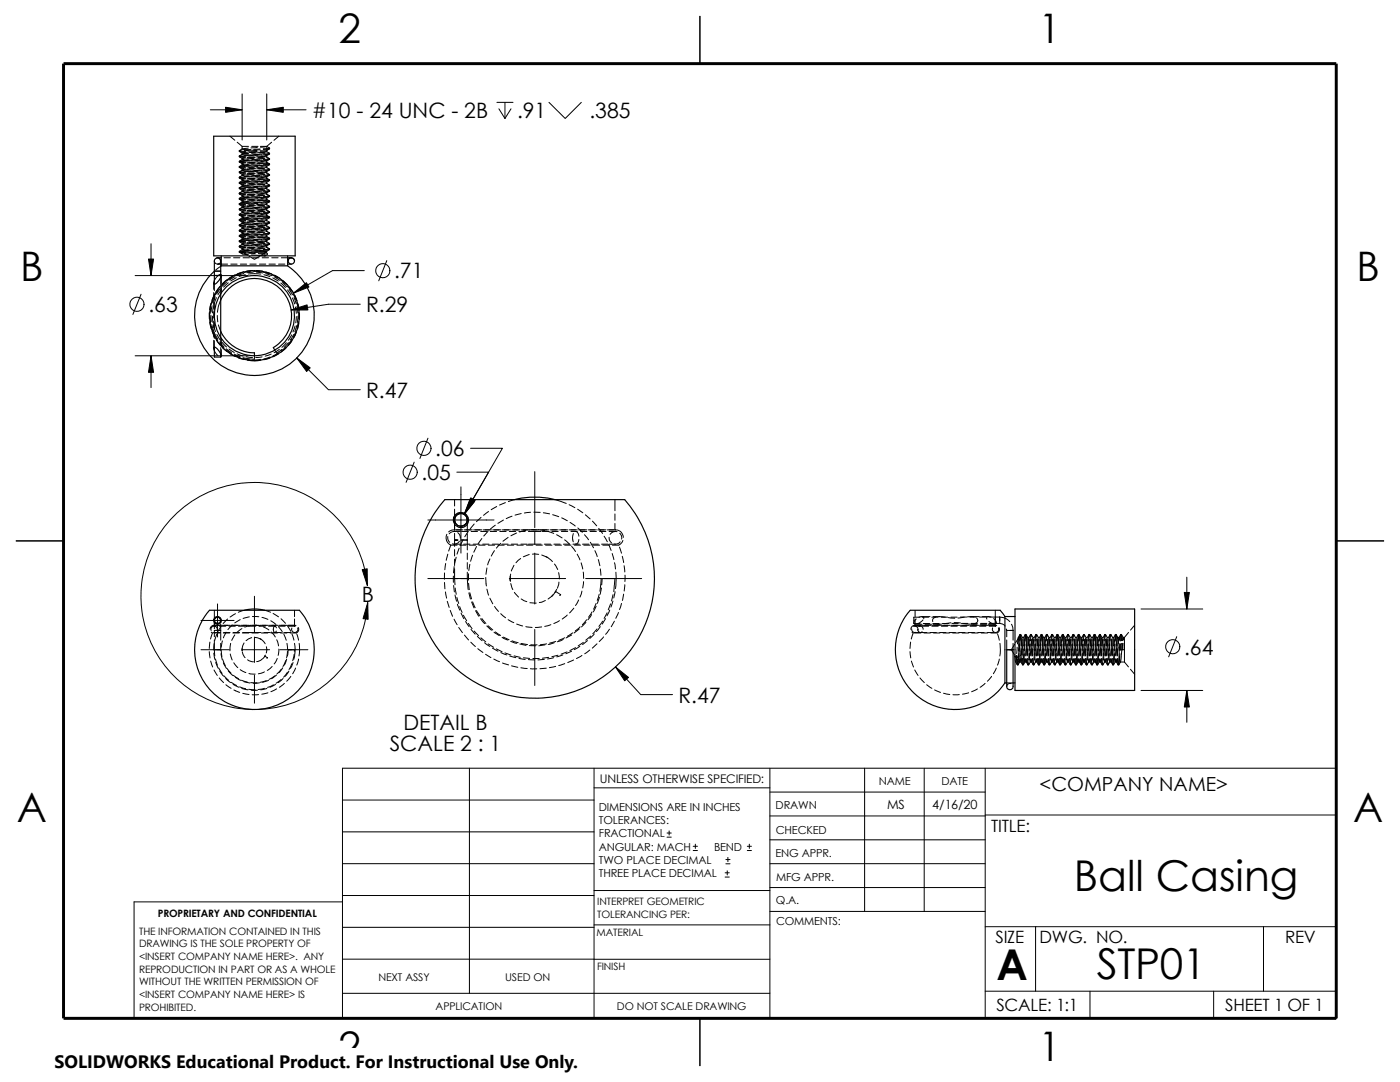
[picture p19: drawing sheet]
<svg xmlns="http://www.w3.org/2000/svg" width="279mm" height="216mm" viewBox="0 0 279 216" stroke-linecap="round" stroke-linejoin="round" font-family="sans-serif">
<defs><g id="words">
<g font-size="8.5">
<text x="214.3" y="177.8">Ball Casing</text>
<text x="198.9" y="195.5">A</text>
<text x="218.9" y="195.3">STP01</text>
</g>
<g font-size="8.1">
<text x="67.6" y="8.5">2</text>
<text x="207.3" y="8.5">1</text>
<text x="4" y="56.1">B</text>
<text x="270.7" y="56.1">B</text>
<text x="3.3" y="164.1">A</text>
<text x="270" y="164.1">A</text>
<text x="67.6" y="211.7">2</text>
<text x="207.3" y="211.7">1</text>
</g>
<g font-size="4.2">
<text x="62.3" y="23.5">#10 - 24 UNC - 2B</text>
<text x="103.2" y="23.5">.91</text>
<text x="117.6" y="23.5">.385</text>
<text x="78.7" y="55.6">.71</text>
<text x="29.6" y="62.3">.63</text>
<text x="73.1" y="62.3">R.29</text>
<text x="73.1" y="79.4">R.47</text>
<text x="84.1" y="95.8">.05</text>
<text x="86.9" y="91">.06</text>
<text x="72.2" y="120.1">B</text>
<text x="236.3" y="130.6">.64</text>
<text x="135.4" y="140.2">R.47</text>
<text x="77.8" y="149.9">SCALE 2 : 1</text>
<text x="80.5" y="145.7">DETAIL B</text>
</g>
<text font-size="3.9" x="207.5" y="157.8">&lt;COMPANY NAME&gt;</text>
<text font-size="3.6" x="10.9" y="213">SOLIDWORKS Educational Product. For Instructional Use Only.</text>
<g font-size="3.4">
<text x="197.8" y="166">TITLE:</text>
<text x="198.7" y="188.1">SIZE</text>
<text x="207.5" y="188.1">DWG. NO.</text>
<text x="256.5" y="188.2">REV</text>
<text x="198.8" y="201.7">SCALE: 1:1</text>
<text x="244.5" y="201.7">SHEET 1 OF 1</text>
</g>
<g font-size="2.5">
<text x="177" y="161.5">MS</text>
<text x="186.1" y="161.5">4/16/20</text>
</g>
<text font-size="2.4" x="119.7" y="156.2">UNLESS OTHERWISE SPECIFIED:</text>
<g font-size="2.2">
<text x="119.5" y="161.8">DIMENSIONS ARE IN INCHES</text>
<text x="154.8" y="161.5">DRAWN</text>
<text x="175.4" y="156.7">NAME</text>
<text x="187.9" y="156.7">DATE</text>
<text x="119.5" y="164.4">TOLERANCES:</text>
<text x="119.5" y="167.1">FRACTIONAL</text>
<text x="154.8" y="166.3">CHECKED</text>
<text x="119.5" y="169.7">ANGULAR: MACH</text>
<text x="119.5" y="172.4">TWO PLACE DECIMAL</text>
<text x="142.5" y="169.7">BEND</text>
<text x="154.8" y="171">ENG APPR.</text>
<text x="119.5" y="175">THREE PLACE DECIMAL</text>
<text x="154.9" y="175.7">MFG APPR.</text>
<text x="154.9" y="180.4">Q.A.</text>
<text x="154.9" y="184.7">COMMENTS:</text>
</g>
<g font-size="2.1">
<text x="75.5" y="195.7">NEXT ASSY</text>
<text x="100.8" y="195.7">USED ON</text>
<text x="86.9" y="201.6">APPLICATION</text>
<text x="123.1" y="201.6">DO NOT SCALE DRAWING</text>
</g>
<g font-size="2">
<text x="31.5" y="182.9">PROPRIETARY AND CONFIDENTIAL</text>
<text x="119.2" y="180.6">INTERPRET GEOMETRIC</text>
<text x="119.2" y="183.1">TOLERANCING PER:</text>
<text x="27.7" y="186.5">THE INFORMATION CONTAINED IN THIS</text>
<text x="27.7" y="189.1">DRAWING IS THE SOLE PROPERTY OF</text>
<text x="27.7" y="191.6">&lt;INSERT COMPANY NAME HERE&gt;. ANY</text>
<text x="119.1" y="186.7">MATERIAL</text>
<text x="27.7" y="194.1">REPRODUCTION IN PART OR AS A WHOLE</text>
<text x="27.7" y="196.6">WITHOUT THE WRITTEN PERMISSION OF</text>
<text x="119.1" y="193.5">FINISH</text>
<text x="27.7" y="201.7">PROHIBITED.</text>
<text x="27.7" y="199.2">&lt;INSERT COMPANY NAME HERE&gt; IS</text>
</g>
</g></defs>
<g fill="none" stroke="#000" stroke-width=".2">
<path d="M48.3 18.7v9.2M53.2 18.7v9.2M42 21.9h6.3M45.9 27.2l1 .8M47.3 28.4l1 .8M47.8 38.7v-.1l1.2 .1M47.8 37.5v.1M47.8 35.4v.1M47.8 34.3v.1M47.8 33.3v.1l.5 .3M47.8 31.1v.2M47.8 31.3l.5 .3"/>
<path d="M47.8 34.5l.5 .3M47.8 35.5l.5 .3M47.8 36.6l.5 .3M47.8 37.6l.5 .4M47.8 39.8l.5 .3M47.8 30.2l.5 .3M47.8 31.2l1.2 .1M47.8 33.3l1.2 .1M47.8 37.5l1.2 .1M47.8 31.3l1.2 .1M47.8 34.3l1.2 .2M47.8 34.5l1.2 .1"/>
<path d="M47.8 35.5l1.2 .1M47.8 35.4l1.2 .1M47.8 39.8l1.2 .1M47.8 39.6l1.2 .2M47.8 32.2l1.2 .1M47.8 36.4l1.2 .2M47.8 36.6l1.3 .1M47.8 37.7l1.3 .1M47.8 30.2l1.3 .2M47.8 33.4l1.3 .1M48.1 30l-.3 .1M48.1 30.1l-.3 .1v-.1l1.2 .1"/>
<path d="M48.1 37.4l-.3 .1M48.1 31.1h-.3M48.1 34.2l-.3 .1M48.1 38.5h-.3M48.3 29.7l1.3 .2M48.3 30.8l1.3 .2M48.3 34.8v.2l-.5 .3h.3M48.3 39v.2l-.5 .4M48.3 35.8v.3l-.5 .3v.2M48.3 32.9l-.5 .3M48.3 31.6v.2l-.5 .4v.1l.5 .4M48.3 30.5v.3"/>
<path d="M48.3 32.7v.2M48.3 33.7v.3M48.3 36.9v.2M48.3 38v.2M48.3 39l1.3 .2M48.3 38l1.3 .1M48.3 36.9l1.3 .2M48.3 35.8l1.3 .2M48.3 34.8l1.3 .1M48.3 33.7l1.3 .2M48.3 32.7l1.3 .1M48.3 31.6l1.3 .2"/>
<path d="M48.3 30.5l1.3 .2M48.3 38.2l-.5 .3M48.3 37.1l-.5 .4M48.3 34l-.5 .3M48.3 30.8l-.5 .3M48.3 29.7l-.5 .4M48.7 39.9l-.4 .2M48.7 38.9l-.4 .1M48.7 37.8l-.4 .2M48.7 36.8l-.4 .1M48.7 35.7l-.4 .1M48.7 34.6l-.4 .2"/>
<path d="M48.7 33.6l-.4 .1M48.7 32.5l-.4 .2M48.7 31.5l-.4 .1M48.7 31.7l-.4 .2 1.3 .1M48.7 32.8l-.4 .1 1.3 .2M48.7 33.9l-.4 .1 1.3 .1M48.7 34.9l-.4 .2 1.3 .1M48.7 36l-.4 .1 1.3 .2M48.7 37l-.4 .2 1.3 .1M48.7 38.1l-.4 .1 1.3 .2M48.7 39.2l-.4 .1 1.3 .1M49 33.2l-1.2 .2"/>
<path d="M49 39.6l-1.2 .1v-.1M49 32.2l-1.2 .1 1.2 .2M49 35.3l-1.2 .2M49 38.5l-1.2 .2M49 38.8l-1.2-.1 .5 .3M49 37.4l-1.2 .2M49 31.1l-1.2 .2M49 36.4l-1.2 .2M49.6 29.5l-1.3 .2M49.6 30.3l-1.3 .2M49.6 30.6l-1.3 .2M49.6 29.2h-1.3v.5"/>
<path d="M49.6 34.5l1.3 .1M49.6 38.9h1.3M49.6 30.3h1.3M49.6 31.3l1.3 .1M49.6 33.4l1.3 .1M49.6 37.7h1.3M49.6 38.7l1.3 .1M49.6 31.5h1.3M49.7 34.6l1.2 .1M49.7 35.7l1.2 .1M49.7 35.6h1.2M49.7 39.9l1.2 .1"/>
<path d="M49.7 39.8l1.2 .1M49.7 32.4h1.2M49.7 32.5l1.2 .1M49.7 36.6l1.2 .1M49.7 36.7l1.3 .1M49.7 37.8l1.3 .1M49.7 30.4l1.3 .1M49.7 33.6l1.3 .1M50 29.8l-1.3 .1M50 31.9l-2.2 .3M50 33l-2.2 .2M50 35.1l-1.3 .1"/>
<path d="M50 37.2l-1.3 .1M50 39.3l-2.2 .3M50 36.2l-2.2 .2M50 30h1.3M50 30.9l-1.3 .1M50 34.1l-1.3 .1M50 38.3l-1.3 .1M50 30l-1.3 .1M50.2 31l1.3 .1M50.2 32.1l1.3 .1M50.2 33.1l1.3 .1M50.2 34.2l1.3 .1"/>
<path d="M50.2 35.2l1.3 .1M50.2 36.3l1.3 .1M50.2 37.4h1.3M50.2 38.4l1.3 .1M50.2 39.5l1.3 .1M50.2 39.2l1.3 .1M50.2 38.2h1.3M50.2 37.1l1.3 .1M50.2 36l1.3 .1M50.2 35l1.3 .1M50.2 33.9l1.3 .1M50.2 32.9l1.3 .1"/>
<path d="M50.2 31.8l1.3 .1M50.2 30.8h1.3M50.2 29.2h1.3M50.3 38.4l-1.3 .1M50.3 31l-1.3 .1M50.3 34.2l-2.5 .2M50.3 37.4h-1.3M50.3 33.1l-1.2 .1M50.3 35.2l-1.2 .1M50.4 39.5l-1.3 .1M50.4 32.1l-1.3 .1M50.4 36.3l-1.3 .1"/>
<path d="M50.6 39.8l-1.3 .1M50.6 38.7l-1.3 .1M50.6 37.7l-1.3 .1M50.6 36.6l-1.3 .1M50.6 35.6l-1.3 .1M50.6 34.5l-1.3 .1M50.6 33.4l-1.3 .1M50.6 32.4l-1.3 .1M50.6 31.3l-1.3 .1M50.6 31.6l-1.3 .1M50.6 32.7h-1.3M50.6 33.7l-1.3 .1"/>
<path d="M50.6 34.8l-1.3 .1M50.6 35.8l-1.3 .1M50.6 36.9l-1.3 .1M50.6 38h-1.3M50.6 39l-1.3 .1M51.3 30.2l-1.2 .1M51.4 29.4l-1.3 .1M51.5 30.5l-1.3 .1M51.5 34.6l1.3 .1M51.5 39l1.3 .1M51.5 30.4l1.3 .1M51.5 31.4l1.3 .1"/>
<path d="M51.5 33.5l1.3 .1M51.5 37.8l1.3 .1M51.5 38.8l1.3 .1M51.5 31.6h1.3M51.6 34.7l1.2 .1M51.6 35.8l1.2 .1M51.6 35.6l2.1 .3M51.6 39.9l2.2 .2M51.6 32.5l2.1 .2M51.6 32.6l1.3 .1M51.6 36.7l1.3 .1M51.6 36.9h1.3"/>
<path d="M51.6 37.9l1.3 .1M51.6 30.5l1.3 .1M51.6 33.7l1.3 .1M51.9 36.1l-1.3 .1M51.9 29.7l-1.3 .1M51.9 31.9h-1.3M51.9 32.9l-1.3 .1M51.9 35l-1.3 .1M51.9 37.1l-1.3 .1M51.9 39.3h-1.3M51.9 29.9l-1.3 .1M51.9 30.1l1.3 .1"/>
<path d="M51.9 30.8l-1.2 .1M51.9 34h-1.2M51.9 38.2l-1.2 .1M52 29.2h1.2M52 30.2l1.2-.2-.1 .3-1.1 .1M52.1 31.2l1.1 .1-.1 .1M52.1 32.2l1.1 .2h-.1M52.1 33.3l1.1 .1-.1 .1M52.1 34.3l1.1 .2h-.1M52.1 35.4l1.1 .2h-.1M52.1 36.4l1.1 .2M52.1 37.5l1.1 .2h-.1"/>
<path d="M52.1 38.6l1.1 .1-.1 .1M52.1 39.6l1.1 .2h-.1M52.1 39.3l1.1 .2-.1 .1M52.1 38.3l1.1 .2h-.1M52.1 37.2l1.1 .2h-.1M52.1 36.2l1.1 .2h-.1M52.1 35.1l1.1 .2h-.1M52.1 34.1l1.1 .1-.1 .1M52.1 33l1.1 .2h-.1M52.1 31.9l1.1 .2-.1 .1M52.1 30.9l1.1 .2h-.1M52.2 38.3l-1.3 .1"/>
<path d="M52.2 30.9l-1.3 .1M52.2 34.1l-1.3 .1M52.2 37.3h-1.3M52.2 33l-1.2 .1M52.2 35.1l-1.2 .1M52.3 39.4l-1.3 .1M52.3 32h-1.3M52.3 36.2l-1.3 .1M52.5 39.7l-1.3 .1M52.5 38.6l-1.3 .1M52.5 37.5l-1.3 .1M52.5 36.5l-1.3 .1"/>
<path d="M52.5 35.4l-1.3 .1M52.5 34.4l-1.3 .1M52.5 33.3l-1.3 .1M52.5 32.3h-1.3M52.5 31.2l-1.3 .1M52.5 31.5l-1.3 .1M52.5 32.5l-1.3 .1M52.5 33.6l-1.3 .1M52.5 34.6l-1.3 .1M52.5 35.7l-1.3 .1M52.5 36.7l-1.3 .2M52.5 37.8l-1.3 .1"/>
<path d="M52.5 38.9l-1.3 .1M52.5 39.9l-1.3 .1M53.2 30.2l.6 .4M53.2 39.8l.6 .3M53.2 31.3l.6 .3h-.4M53.2 34.5l.6 .3M53.2 35.5l.6 .4M53.2 36.6l.6 .3M53.2 29.2l-1.2 .2M53.2 36.6l-.1 .1M53.2 32.1v.3l.6 .3M53.2 33.2v.2l.6 .4"/>
<path d="M53.2 37.4v.3l.6 .3M53.2 38.5v.2l.6 .4M53.2 31.1v.2M53.2 34.2v.3M53.2 35.3v.3M53.2 36.4v.2M53.2 39.5v.3M53.2 21.9h7.9M53.2 29.2l.6 .3M53.2 29.2v.8l.6-.3M53.4 34.8h.4M53.4 30.5l.4 .1"/>
<path d="M53.4 33.7h.3M53.4 37.9l.4 .1M53.4 39.1l.4 .1-.9 .1M53.4 39l.4 .1M53.4 31.7l.4 .1-.9 .1M53.5 34.9l.3 .1-.9 .1M53.5 35.9l.3 .1-.9 .1M53.5 32.8l.3 .1-.9 .1M53.5 36.9h.2M53.5 37l.3 .1-.9 .1M53.5 38.1h.3l-1 .2M53.5 30.6l.3 .1-1 .2"/>
<path d="M53.5 33.8l.3 .1-1 .1M53.7 30.8l-.5 .3M53.7 31.8l-.5 .4M53.7 32.9l-.5 .3M53.7 34l-.5 .3M53.7 35l-.5 .3M53.7 36.1l-.5 .3M53.7 37.1l-.5 .3M53.7 38.2l-.5 .3M53.7 39.2l-.5 .4M53.7 29.7l-.5 .3M53.8 30.6l-1.2 .2"/>
<path d="M53.8 33.8l-1.2 .1M53.8 34.8l-1.3 .2M53.8 38l-1.2 .2M53.8 39.1l-1.3 .1M53.8 31.8v-.1l-1.3 .1M53.8 32.9v-.2l-1.3 .2M53.8 36v-.1l-1.3 .1M53.8 37.1v-.1l-1.3 .1M53.8 30.6v.1M53.8 33.8v.1M53.8 34.8v.2M53.8 38v.1"/>
<path d="M53.8 39.1v.1M53.8 29.5l-1.3 .2M53.8 29.7l-1.3 .1M53.8 29.5v.2M54.2 28.4l-1 .8M55.6 27.2l-.9 .8M99.2 20.4h3.2M99.6 21.7l1.2 1.9M100.8 20.4v3.2M102 21.7l-1.2 1.9M109.6 20.4l3.2 3.2 3.2-3.2M27 55h22.5"/>
<path d="M28.2 58.7l-1.7 4M30.1 48.6v6.4M42.6 59.5l-.4 1.2M42.7 56.5v1.2M42.7 58.4v1.2M42.8 56.7v1.3M42.8 58.6v1.3M42.8 52.1l.2 .5 .4 .1 .3-.1M42.8 54.1h1.2M42.8 55h1.2M42.8 58.8l-.5 1.1M42.9 59.2l-.4 1.2"/>
<path d="M43.1 51.5a.63 .63 0 0 1 .9 .6M43.2 59.4l-.5 1.2M43.4 52.7h.6M43.6 57.8l-.7 1.1M43.9 57.2l-.8 1M43.9 57.6l-.7 1.1M44 52.2l-.2 .5h-.3M44 59.9l-.4 1.2-.2 1.2M44 55.4v1.4M44 57.4v1.3M44 54.8l-.6 .3-.6 .9M44 53.1l-1 .8"/>
<path d="M44.2 52.7h1.2M44.2 54.9v1.7M44.2 57.2v1.3M44.2 57.8l-.7 1M44.7 51.4h1.3M44.9 56.4l-.9 .9M45.2 55.9l-.9 .8M45.3 56.2l-.9 .9M45.6 56.4l-1 .9M46.1 52.7h1.2M46.4 55.3l-1.1 .7M46.6 51.4h1.3"/>
<path d="M46.8 54.9l-1.1 .6M46.9 55.2l-1.1 .7M47.2 55.4l-1.1 .6M47.8 49.3v-.2l1.2 .2M47.8 50.2v.1M47.8 48.1v.1l.5 .3M47.8 42.8v.1l.5 .3M47.8 40.7v.1l.5 .3M47.8 40.7l1.2 .1M47.8 44l.5 .3M47.8 45l.5 .4M47.8 47.2l.5 .3"/>
<path d="M47.8 49.3l.5 .3M47.8 50.3l.5 .4M47.8 48.1l1.2 .1M47.8 42.8l1.2 .1M47.8 50.2l1.2 .1M47.8 50.3l1.2 .2M47.8 47.2l1.2 .1M47.8 47l1.2 .2M47.8 43.9l1.2 .1M47.8 49.3l1.3 .1M47.8 44l1.3 .1M47.8 45.1l1.3 .1"/>
<path d="M47.8 48.2l1.3 .2M47.8 40.8l1.3 .2M48 52.7h1.2M48.1 42.7l-.3 .1M48.1 44.8l-.3 .1M48.1 54.5l-1.2 .5M48.1 41.6l-.3 .1 1.2 .2M48.1 45.9h-.3l1.2 .2M48.1 49l-.3 .1M48.3 49.6v.2l-.5 .4 2.2-.2M48.3 47.7l-.5 .3M48.3 46.4v.3l-.5 .3v.1"/>
<path d="M48.3 45.4v.2l-.5 .3v.2l.5 .3M48.3 44.3v.2l-.5 .4M48.3 42.4l-.5 .4M48.3 41.1v.3l-.5 .3v.1l.5 .4M48.3 40.1v.2l-.5 .3M48.3 42.2v.2M48.3 43.2v.3M48.3 47.5v.2M48.3 48.5v.3M48.3 50.3v.4M48.3 50.3l1.1 .6M48.3 49.6l1.3 .2"/>
<path d="M48.3 48.5l1.3 .2M48.3 47.5l1.3 .1M48.3 46.4l1.3 .2M48.3 45.4l1.3 .1M48.3 44.3l1.3 .2M48.3 43.2l1.3 .2M48.3 42.2l1.3 .2M48.3 41.1l1.3 .2M48.3 40.1l1.3 .1M48.3 50.3h1.3M48.3 48.8l-.5 .3M48.3 43.5l-.5 .3"/>
<path d="M48.3 50.7l1.3 .1M48.5 51.4h1.3M48.6 54.2l-1.2 .4M48.7 54.5l-1.2 .4M48.7 49.5l-.4 .1M48.7 48.4l-.4 .1M48.7 47.3l-.4 .2M48.7 46.3l-.4 .1M48.7 45.2l-.4 .2M48.7 44.2l-.4 .1M48.7 43.1l-.4 .1M48.7 42.1l-.4 .1"/>
<path d="M48.7 41l-.4 .1M48.7 40.2l-.4 .1 1.3 .2M48.7 41.3l-.4 .1 1.3 .2M48.7 42.3l-.4 .2 1.3 .1M48.7 43.4l-.4 .1 1.3 .2M48.7 44.4l-.4 .2 1.3 .1M48.7 45.5l-.4 .1 1.3 .2M48.7 46.6l-.4 .1 1.3 .1M48.7 47.6l-.4 .2 1.3 .1M48.7 48.7l-.4 .1 1.3 .2M48.7 49.7l-.4 .2 1.3 .1M49 48l-1.2 .2"/>
<path d="M49 54.8l-1.3 .4M49 40.6l-1.2 .2M49 47l-1.2 .1M49 42.7l-1.2 .2 1.2 .2M49 50.1l-1.2 .2M49 45.9l-1.2 .2 1.2 .1M49 44.9l-1.2 .1v-.1l1.2 .1M49 43.8l-1.2 .2v-.2M49.6 54.7h2.4M49.6 41.9l1.3 .1M49.6 40.8l1.3 .1M49.6 45.1h1.3"/>
<path d="M49.6 48.2l1.3 .1M49.6 49.3l1.3 .1M49.7 46.3h1.2M49.7 46.1l1.2 .1M49.7 43.1l1.2 .1M49.7 43h1.2M49.7 50.4l1.2 .1M49.7 50.5l1.2 .1M49.7 47.3l1.2 .1M49.7 47.2l1.2 .1M49.7 51.1l1.1 .7 1.1-.7M49.7 44l1.2 .1"/>
<path d="M49.7 49.4l1.3 .1M49.7 44.2h1.3M49.7 42l1.3 .1M49.7 45.2l1.3 .1M49.7 48.4l1.3 .1M49.7 41l1.3 .1M49.9 52.7h1.2M50 54.2l-1.3 .2M50 46.8l-2.2 .2M50 40.4l-2.2 .2M50 42.5l-1.3 .1M50 44.6l-1.3 .1"/>
<path d="M50 43.6l-2.2 .2M50 47.8l-2.2 .2M50 41.5l-1.3 .1M50 45.7l-1.3 .1M50 48.9l-1.3 .1M50.2 50.4l-1.3 .1M50.2 40.5l1.3 .1M50.2 41.6l1.3 .1M50.2 42.7h1.3M50.2 43.7l1.3 .1M50.2 44.8l1.3 .1M50.2 45.8l1.3 .1"/>
<path d="M50.2 46.9l1.3 .1M50.2 47.9l1.3 .1M50.2 49l1.3 .1M50.2 50.1h1.2M50.2 50.9h1.3M50.2 49.8l1.3 .1M50.2 48.7l1.3 .1M50.2 47.7l1.3 .1M50.2 46.6l1.3 .1M50.2 45.6l1.3 .1M50.2 44.5l1.3 .1M50.2 43.5h1.3"/>
<path d="M50.2 42.4l1.3 .1M50.2 41.3l1.3 .1M50.2 40.3l1.3 .1M50.2 50.3h1.3M50.3 45.8l-1.3 .1M50.3 49l-2.5 .3M50.3 41.6l-2.5 .2 1.3 .2M50.3 42.7h-1.3M50.3 50.1h-1.3M50.3 44.8l-1.3 .1M50.3 46.9l-1.2 .1M50.3 47.9l-1.2 .1"/>
<path d="M50.3 40.5l-1.2 .1M50.4 43.7l-1.3 .1M50.4 51.4h1.3M50.5 54l-1.2 .1M50.5 54.3l-1.2 .1M50.6 49.3l-1.3 .1M50.6 48.3l-1.3 .1M50.6 47.2l-1.3 .1M50.6 46.1l-1.3 .1M50.6 45.1l-1.3 .1M50.6 44l-1.3 .1M50.6 43l-1.3 .1"/>
<path d="M50.6 41.9l-1.3 .1M50.6 40.9l-1.3 .1M50.6 54.1l1.3 .1M50.6 40.1l-1.3 .1M50.6 41.1l-1.3 .1M50.6 42.2l-1.3 .1M50.6 43.2l-1.3 .1M50.6 44.3l-1.3 .1M50.6 45.4h-1.3M50.6 46.4l-1.3 .1M50.6 47.5l-1.3 .1M50.6 48.5l-1.3 .1"/>
<path d="M50.6 49.6l-1.3 .1M51.1 54l1.3 .1M51.2 54.3l1.2 .2M51.5 42l1.3 .1M51.5 40.9l1.3 .1M51.5 45.2l1.3 .1M51.5 48.3l1.3 .1M51.5 49.4l1.3 .1M51.6 46.4l1.2 .1M51.6 46.2l1.2 .1M51.6 43.2l1.2 .1M51.6 43.1l2.2 .2"/>
<path d="M51.6 50.5h1.2M51.6 50.6l1.2 .1M51.6 47.4l1.3 .1M51.6 47.3l2.1 .2M51.6 40l1.3 .1M51.6 44.1l1.3 .1M51.6 49.6h1.3M51.6 44.3h1.3M51.6 42.1l1.3 .1M51.6 50.2l1.3 .1M51.6 50.9l1.3 .2M51.6 45.3l1.3 .1"/>
<path d="M51.6 48.5l1.3 .1M51.6 41.1l1.3 .1M51.8 52.7h1.2M51.9 43.5l-1.3 .1M51.9 46.7h-1.3M51.9 40.3l-1.3 .1M51.9 42.4l-1.3 .1M51.9 44.5l-1.3 .1M51.9 47.7l-1.3 .1M51.9 49.8l-1.3 .1M51.9 41.4h-1.2M51.9 45.6l-1.2 .1"/>
<path d="M51.9 48.8l-1.2 .1M52 49.9l1.1 .2 .1 .2M52.1 40.7l1.1 .2h-.1M52.1 41.7l1.1 .2-.1 .1M52.1 42.8l1.1 .2h-.1M52.1 43.9l1.1 .1-.1 .1M52.1 44.9l1.1 .2h-.1M52.1 46l1.1 .1-.1 .1M52.1 47l1.1 .2h-.1M52.1 48.1l1.1 .2h-.1M52.1 49.1l1.1 .2-.1 .1M52.1 50.3l-1.3 .1"/>
<path d="M52.1 50.3h1.1M52.1 48.9l1.1 .2h-.1M52.1 47.8l1.1 .2h-.1M52.1 46.8l1.1 .1-.1 .1M52.1 45.7l1.1 .2h-.1M52.1 44.6l1.1 .2-.1 .1M52.1 43.6l1.1 .2h-.1M52.1 42.5l1.1 .2h-.1M52.1 41.5l1.1 .2h-.1M52.1 40.4l1.1 .2M52.2 45.7l-1.3 .1M52.2 48.9l-1.3 .1"/>
<path d="M52.2 41.5l-1.3 .1M52.2 42.5l-1.3 .1M52.2 50h-1.3M52.2 44.7h-1.3M52.2 46.8l-1.2 .1M52.2 47.8l-1.2 .1M52.2 40.4l-1.2 .1M52.3 43.6l-1.3 .1M52.3 51.4h1.3M52.5 49.2l-1.3 .1M52.5 48.1l-1.3 .1M52.5 47.1l-1.3 .1"/>
<path d="M52.5 46l-1.3 .1M52.5 45h-1.3M52.5 43.9l-1.3 .1M52.5 42.8l-1.3 .1M52.5 41.8l-1.3 .1M52.5 40.7l-1.3 .1M52.5 54.3l1.2 .4M52.5 41l-1.3 .1M52.5 42l-1.3 .1M52.5 43.1l-1.3 .1M52.5 44.2l-1.3 .1M52.5 45.2l-1.3 .1"/>
<path d="M52.5 46.3l-1.3 .1M52.5 47.3l-1.3 .1M52.5 48.4l-1.3 .1M52.5 49.4l-1.3 .2M52.7 54.8l1.2 .4M52.9 50.3v.8M52.9 50.3l.5 .3v.2l-.5 .3M53 54.3l1.2 .4M53 54.6l1.3 .4M53.1 50.1l-1 .2M53.2 45.1l.6 .3M53.2 46.1l.6 .4-.3-.1"/>
<path d="M53.2 40.8l.6 .4M53.2 40.6h-.1M53.2 41.7v.2l.6 .3h-.4M53.2 42.7v.2l.6 .4M53.2 43.8v.2l.6 .3M53.2 46.9v.3l.6 .3M53.2 48v.2l.6 .4M53.2 49.1v.2l.6 .3M53.2 40.6v.3M53.2 44.8v.3M53.2 45.9v.2M53.2 50.3l-1.1 .6"/>
<path d="M53.4 41.1h.3M53.4 45.3l.4 .1M53.4 48.5l.3 .1M53.4 49.6h.4M53.5 46.5l.3 .1-.9 .1M53.5 43.3l.3 .1-.9 .1M53.5 47.6l.3 .1-.9 .1M53.5 40.2l.3 .1-.9 .1M53.5 44.3h.2M53.5 49.7l.3 .1M53.5 44.4l.3 .1-.9 .1M53.5 42.3l.3 .1-1 .1"/>
<path d="M53.5 45.5l.3 .1-1 .1M53.5 48.6l.3 .1-1 .2M53.5 41.2l.3 .1-1 .1M53.7 52.7h1.2M53.7 40.3l-.5 .3M53.7 41.4l-.5 .3M53.7 42.4l-.5 .3M53.7 43.5l-.5 .3M53.7 44.5l-.5 .4M53.7 45.6l-.5 .3M53.7 46.7l-.5 .3M53.7 47.7l-.5 .3"/>
<path d="M53.7 48.8l-.5 .3M53.7 49.8l-.5 .3M53.8 45.4l-1.2 .2M53.8 43.3l-1.3 .2M53.8 48.6l-1.2 .1M53.8 49.7l-1.3 .1M53.8 49.8l-1 .1M53.8 40.1l-1.3 .2M53.8 41.3v-.1l-1.2 .1M53.8 42.4v-.2l-1.3 .2M53.8 44.4l-1.3 .1M53.8 46.6v-.1l-1.3 .1"/>
<path d="M53.8 47.7v-.2l-1.3 .2M53.8 40.1v.2M53.8 43.3v.1M53.8 44.4v.1M53.8 45.4v.2M53.8 48.6v.1M53.8 49.7v.1M54.2 51.4h1.3M54.3 54.9l1.2 .6M54.4 55.5l1.1 .6M54.8 54.9l1.1 .7M54.8 55.3l1.1 .7"/>
<path d="M55.6 52.7h1.3M56 55.8l.9 .8M56 56.5l1 .9M56.1 51.4h1.3M56.4 56.4l.9 .9M56.4 55.9l.9 .9M57.4 57.8l.7 1.1M57.4 57.1l.7 1M57.7 57.7l.7 1.1M57.8 57.3l.7 1M58 51.5a.74 .74 0 0 1 .8 .5M58.1 51.4l-.3 .1-.3 .6"/>
<path d="M58.4 59.5l.4 1.1M58.5 58.7l.5 1.1M58.7 59.4l.4 1.2M58.8 58.9l.5 1.1M72.7 54h-6.3l-7.9 4.5M77.2 52l-1.6 4M27 71h22.5M30.1 71v6.3M41.8 62.4v1.3M41.8 64.3l.3 1.2M41.9 63.2l.1 1.3M42.1 61.3l-.2 1.2"/>
<path d="M42.1 62.9l.1 1.3M42.1 60.5l-.3 1.3M42.2 65.1l.4 1.2M42.3 64.8l.3 1.2M42.3 61l-.2 1.3M42.3 66.1l.6 1.2M42.4 63.1l.1 1.2M42.6 61.2l-.2 1.2M42.6 65l.4 1.2M42.7 67.9v1.6M42.7 60.3v1.3M42.7 62.2v1.3"/>
<path d="M42.7 64.1v1.3M42.7 66v1.3M42.8 68v1.3M42.8 60.5v1.3M42.8 62.4v1.3M42.8 64.3v1.3M42.8 66.3v1.2M42.8 70l.7 1M42.8 66.9l.7 1.1M42.9 66.6l.6 1.1M43.2 67.8l.7 1.1M43.3 66.7l.6 1.1"/>
<path d="M43.4 62.9l.1 1.3M43.6 64.8l.4 1.2M43.8 68.5l.9 .9M43.9 68.2l.8 1M44 67.3v1.4M44 69.4v1.2M44.2 67.5v1.6M44.2 69.8v1.2M44.3 68.3l.9 .9M44.4 69.3l.9 .9M45.1 69.6l1.1 .7M45.2 69.8l1 .7"/>
<path d="M45.7 69.6l1.1 .7M45.8 70.5l1.1 .6M46.7 70.7l1.2 .5M46.8 70.9l1.1 .5M47.3 70.6l1.2 .4M47.5 71.4l1.2 .4M48.5 71.5l1.3 .3M49.1 71.2l1.3 .1M49.4 71.9l1.2 .1M50.8 71v.7l-2.3-.3M52 71.7l-1.6 .1M52 71.9l-1.2 .1"/>
<path d="M52.3 71.2l-1.3 .1M53.9 71.2l-1.2 .4M53.9 71.4l-1.2 .4M54.1 70.7l-1.2 .4M55.6 70.4l-1.1 .6M55.6 70.6l-1.1 .6M55.8 69.7l-1.1 .7M56.2 69.7l-1 .8-.4-.6M57 69.2l-.9 .8M57.1 69.4l-1 .8M57.1 68.4l-.8 .9M57.6 68.4l-.9 .9"/>
<path d="M58.2 66.8l-.7 1.1M58.2 67.7l-.7 1M58.3 67.9l-.8 1.1M58.6 66.8l-.7 1.1M58.9 65l-.4 1.2M58.9 61.3l.2 1.2M59.1 66l-.6 1.2M59.1 63.2l-.1 1.2M59.2 66.3l-.6 1.1M59.2 60.4l.3 1.2M59.2 71.4l6.4 6.4h6.3M59.2 65l-.4 1.2"/>
<path d="M59.2 61.2l.2 1.2M59.5 63.1l-.2 1.2M59.5 60.6l.2 1.3M59.5 64.2l-.2 1.2M59.6 62.3v1.2M59.6 64.4l-.2 1.3M59.8 62.5l-.1 1.3M71.9 60.7h-6.3l-7.5 1.1M82.7 92.2l-1.7 4M85.4 87.4l-1.6 4.1M90.7 99.7v1.3M91.2 94.2h6.3l-4.9 8.5"/>
<path d="M92 97.2v13.2M93.9 89.5h6.4l-7.5 12.9M102.7 99.7l-1.2 .4M106.7 94.1v11.2M110.7 99.7l2.3 .8M122.7 99.7v2.2M50.8 119v5.6M73.3 116.8a22.6 22.6 0 0 0-34.7-16.9 22.6 22.6 0 0 0 .7 38.6 22.6 22.6 0 0 0 34.1-18.3M85.4 115.4h11.2M85.4 103.8h13.2M88.7 114.3v1.3M88.7 116.2l.1 1.3"/>
<path d="M88.9 118.1l.2 1.3M88.9 112.4l-.1 1.3M89.2 106.6l-.2 .4 .1 .9 .2 .3 .7 .6M89.3 120l.3 1.2M89.4 110.6l-.4 1.2M89.4 107.1a1.17 1.17 0 0 0 .3 1.1M90 108.8l-.5 1.2M90 108.8h1.2M90.3 108.5l.3 .1M90.5 115v1.2M90.5 116.8l.2 1.3M90.6 108.6h1.3"/>
<path d="M90.6 106h1.3M90.6 113.1l-.1 1.2M90.7 105.7l-.5 .1-.7 .3M90.7 113.5l.1 3.2M90.7 107.8v1.2M90.7 109.7v1.2M90.7 111.6v1.2M90.7 105.7h1.3M90.7 103.7a1.23 1.23 0 0 0 .6 1.1M90.7 101.6v1.3M90.7 104.5v1.3M90.7 106.4v1.3"/>
<path d="M90.7 103.7h.1M90.7 104.6v1.1M90.8 106.1a1.24 1.24 0 0 0-1.2 .4M90.8 103.3v.8l.2 .4M90.8 118.7l.3 1.3M90.8 117.3l.3 1.3M91 111.2l-.3 1.2M91.1 105.7h1.3M91.2 119.2l.3 1.2M91.3 107.8h-.6h.7M91.3 115.4h-.6h.7M91.4 106.3a1.21 1.21 0 0 1 .5 1.1"/>
<path d="M91.6 109.4l-.4 1.2M91.7 108a1.1 1.1 0 0 1-1.1 .6M91.7 108.8h1.3M91.9 115.4h1.4h-1.2M91.9 102.4l-.7 .3-.3 .4M92.1 107.8h1.2M92.1 106h1.3M92.4 107.7l-.5 1.1M92.5 108.6h1.3M92.5 102.6a1.25 1.25 0 0 1 .8 .9M92.6 105.7h1.3M93 105.7h1.3"/>
<path d="M93 104.4a1.14 1.14 0 0 1-1.1 .5M93.2 103.2v.6M93.3 107.8h-1.4M93.3 107.8v1.9M93.3 110.4v1.2M93.3 112.3v1.2M93.3 114.2l.2 3.5M93.3 103.7a1.27 1.27 0 0 1-1.8 1.1M93.3 106.5v1.3M93.3 104.6v1.3M93.5 106l-.7 1.1M93.5 114.5v1.3"/>
<path d="M93.5 116.4l.2 1.2M93.6 118.3l.3 1.2M93.6 108.8h1.3M93.8 112.6l-.2 1.3M93.8 118.3l.3 1.2M94 106h1.3M94.3 110.8l-.4 1.2M94.4 108.6h1.3M94.5 105.7h1.3M94.6 104.6l-.8 .9M94.9 105.7h1.3M95.1 109.1l-.5 1.1"/>
<path d="M95.5 108.8h1.3M95.9 106h1.3M96 103.2l-.9 .9M96.2 107.5l-.8 1M96.3 108.6h1.3M96.4 105.7h1.3M96.8 105.7h1.3M96.9 115.2l.2 1.7M97.2 113.3l-.2 1.3M97.2 117.6l.3 1.2M97.4 106l-.9 1M97.5 108.8h1.2"/>
<path d="M97.5 102.1l-1 .7M97.8 111.5l-.5 1.2M97.8 119.4l.5 1.1M97.8 106h1.3M98.2 108.6h1.3M98.3 105.7h1.3M98.7 109.9l-.7 1.1M98.7 105.7h1.3M98.8 104.8l-.9 .8M99.1 101.1l-1.1 .6M99.4 108.8h1.2M99.7 106h1.3"/>
<path d="M99.9 108.4l-.8 1M100.1 108.6h1.3M100.2 105.7h1.3M100.5 103.8l-1.1 .6M100.6 105.7h1.3M100.9 100.3l-1.2 .5M101.3 108.8h1.2M101.4 107.2l-1 .8M101.6 106h1.3M101.6 115.4h10.2M101.8 115.4l.1 .6M101.8 115.4v.5"/>
<path d="M101.8 115v.4M101.9 114.6l-.1 1.2M101.9 116.4l.4 1.2M102 108.6h1.3M102.2 105.7h1.2M102.2 103l-1.2 .5M102.5 105.7h1.3M102.6 112.8l-.6 1.1M102.7 118.2l.8 .9M103.1 106.4l-1.1 .5M103.2 108.8h1.2M103.5 106h1.3"/>
<path d="M103.9 111.4l-.9 .9M103.9 108.6h1.3M104 119.5l1.1 .6M104 102.5l-1.2 .3M104.1 105.7h1.2M104.4 105.7h1.3M104.9 105.8l-1.2 .4M105.1 108.8h1.2M105.5 108.6h1.2M105.5 106h1.2M105.6 110.7l-1.2 .4M105.9 102.2l-1.3 .2"/>
<path d="M106 105.7h1.2M106.3 110.6h1.2M106.3 105.7h1.3M106.5 102.2h1.3M106.7 106v2.6M106.7 108.6h1.3M106.7 110.4v10.1M106.7 106h1.3M106.8 105.7h-1.3M107 108.8h1.2M107.4 105.7l1.3 .2M107.9 105.7h1.2"/>
<path d="M108.1 110.7l1.2 .6M108.2 105.7h1.3M108.2 106h1.3M108.4 102.3l1.3 .2M108.6 108.6h1.3M108.8 119.8l-1.2 .4M108.9 111l.4 .3M108.9 108.8h1.3M109.3 111.3l1 .8M109.3 106l1.2 .4M109.8 105.7h1.2M110.1 105.7h1.3"/>
<path d="M110.1 106h1.3M110.3 102.7l1.2 .4M110.3 118.7l-.9 .8M110.5 108.6h1.3M110.7 112.5l.6 1.1M110.7 118.2l.2-.2 1 .6-.2 .2 .2-.2M110.8 108.8h1.3M110.9 117.9l-.8 1.1M111.1 106.7l1.1 .6M111.1 117.6l-.3 .6M111.5 114.3l.1 1.2M111.5 116.1l-.3 1.3"/>
<path d="M111.6 115.4h1.2M111.7 105.7h1.2M112 106h1.3M112.1 103.3l1.1 .6M112.4 108.6h1.3M112.7 107.7l.9 .9M112.7 108.8h1.3M113.3 105.7h-1.3M113.6 100.7l1.1 .6M113.6 105.7h1.3M113.8 104.2l1 .8M113.9 105.7h1.3"/>
<path d="M113.9 106h1.3M114.1 109l.8 1M114.3 108.6h1.3M114.4 106.5l-.1 .8 .1 .8M114.6 108.8h1.3M114.9 106a.92 .92 0 0 1 .6 1M115.2 110.6l.5 1.1M115.3 101.6l1 .7M115.3 105.3l.9 .9M115.5 119.7l-.6 1.1M115.5 105.7h1.3M115.5 107.6v.1a.73 .73 0 0 1-.7 .8"/>
<path d="M115.8 105.7h1.3M115.8 106h1.3M116 112.3l.3 1.2M116.1 117.9l-.4 1.2M116.2 108.6h1.3M116.4 114.2l.1 1.2M116.5 116.1l-.2 1.2M116.5 108.8h1.3M116.6 106.7l.9 1M116.8 102.7l1 .8M116.9 115.4h11.2M117.4 105.7h1.3"/>
<path d="M117.8 105.7h1.2M117.8 106h1.2M117.8 108.2l.6 1.1M118.2 108.6h1.2M118.2 104l.9 .9M118.4 108.8h1.3M118.7 109.9l.5 1.2M119.3 105.7h1.3M119.4 111.7l.3 1.2M119.5 105.4l.7 1M119.6 118.6l-.4 1.2M119.6 119.2l-.4 1.2"/>
<path d="M119.7 105.7h1.2M119.7 106h1.2M119.8 113.5l.1 1.3M120 115.4l-.3 2.6M120 117.3l-.2 1.3M120.1 108.6h1.2M120.2 115.4l-.1 1.3M120.3 108.8h1.3M120.4 115.4h1.3M120.6 107l.6 1.1M120.6 115.4h2.1h-.4M121.2 105.7h1.3"/>
<path d="M121.5 108.7l.5 1.1M121.6 105.7h1.2M121.6 106h1.2M121.6 107.2a1.18 1.18 0 0 0 .4 1.1M122.2 110.4l.3 1.3M122.3 119.9l-.4 1.2M122.3 118.7l-.3 1.2M122.6 116.8l-.1 1.2M122.6 112.3l.2 1.2M122.7 115.4l-.1 1.3M122.7 104.5v1.2h.1M122.7 102.6v1.2"/>
<path d="M122.7 118.1l-.2 1.2M122.8 105.7l.5 .1 .7 .4 .4 1M122.8 108.6h-1.2M122.8 106l.3 .1M122.8 106l-.7 .3-.3 .3M122.9 114.2l-.1 3.3M123.6 109.2l.4 1.2M123.7 106.4a1.15 1.15 0 0 1 .4 1.2M123.8 108.1a1.07 1.07 0 0 1-1.2 .4M124.2 111l.3 1.2M124.3 107.8a1.32 1.32 0 0 1-1.7 1h-.4M124.5 118.6l-.3 1.2"/>
<path d="M124.5 112.9l.2 1.2M124.7 116.7l-.1 1.2M124.7 114.8v1.2M236.9 115.2v6.3M40.1 123.8h6.6M40.1 129.6h5.6M41.8 130l.1 1.3M41.9 128.1l-.1 1.3M42 131.9l.4 1.2M42.2 126.1l.2 .2-.4 1.2M42.6 126.2h.1M42.7 126.3h1.2"/>
<path d="M42.7 130.3l.2 1.3M42.7 133.7l.7 1.1M42.7 126.2h1.3M42.7 124.9h.5M42.7 124.8l-.6 .2-.2 .6M42.7 124.8h.1M42.7 128.4v1.3M42.7 124.8h1.3M42.7 124.9l-.5 .3-.1 .6M42.7 124.9l.5 .3 .2 .4-.1 .2M42.8 129.6h1.2h-.6M42.8 121.8v1.6"/>
<path d="M42.8 124.2v1.3M42.8 129.6l.1 1.3M42.8 123.7a.63 .63 0 0 0 .9 .6M42.8 124.2v.6M42.8 127.7v1.9M42.8 124.8h1.2M42.8 126.2h-.1M42.8 123.5a.61 .61 0 0 0 .7 .9M43 131.5l.4 1.2M43.1 132.2l.5 1.1M43.1 123.2a.66 .66 0 0 1 .9 .5M43.2 126.6l-.4 1.2"/>
<path d="M43.4 125.8h.6M43.4 120.5v6.6M43.7 133.3l.6 1.1M43.8 135.3l.8 .9M43.8 124.9h1.3M43.9 133.9l.7 1M44 123.5v.3M44 125.8h-1.2v1.3M44 123.8l-.1 .2M44 124.5v1.3M44 128.4v1.4M44 125.8v1.9"/>
<path d="M44.1 130.4l.3 1.3M44.2 129.8l.1 1.2M44.2 124.9l-.7 1.1M44.2 124.8h1.3M44.4 127.9l-.2 1.2M44.5 131.6l.5 1.2M44.6 126.3h1.2M44.6 132.2l.6 1.2M44.6 126.2h1.3M44.7 124.8h1.3M44.7 134.9l.9 .9M45 135.4l1 .8"/>
<path d="M45.1 136.6l1 .8M45.1 126.2l-.5 1.1M45.3 133.3l.8 1M45.4 123.5l-.9 .9M45.6 133.9l.9 .9M45.7 124.9h1.3M46 130.5l.3 1.2M46 128.4l-.1 1.5M46.1 124.8h1.3M46.1 136.1l1.1 .7M46.4 124.7l-.9 .9M46.5 126.3h1.2"/>
<path d="M46.5 136.6l1.2 .5M46.5 126.2h1.3M46.6 134.7l1 .7M46.6 124.8h1.3M46.7 132.2l.8 1M46.7 137.7l1.1 .5M46.9 126.7l-.7 1.1M47 135.1l1.1 .7M47 122.4l-1.1 .7M47.6 124.9h1.3M47.8 137.1l1.2 .3M47.9 133.6l1.2 .6"/>
<path d="M47.9 123.6l-1.1 .7M48 124.8h1.3M48.2 135.7l1.2 .4M48.2 129.6h5.1M48.3 137.4l1.2 .2M48.3 125.4l-1 .8M48.3 129.6v.3M48.3 129.4v.5M48.4 130.1l.5 1.1M48.4 126.3h1.2M48.5 126.2h2.3M48.5 138.3l1.2 .3"/>
<path d="M48.5 124.8h1.3M48.7 136l1.2 .3M48.7 128.3l-.4 1.2M48.8 121.8l-1.2 .4M49.4 131.7l1.2 .4M49.5 124.9h1.3M49.6 137.5l1.3 .1M49.7 134.4l1.2 .1M49.8 123.1l-1.3 .3M49.9 124.8h1.3M50 136.2h1.3M50.1 124.8l-1.2 .3"/>
<path d="M50.1 137.7h1.3M50.2 127.2l-1.1 .6M50.3 126.3h1.2M50.4 123l1.2 .1M50.4 124.8h1.3M50.7 124.8l1.3 .1M50.8 124.9v1.3M50.8 124.9h.3M50.8 126.2h1.2M50.8 127.1v5.1M50.8 134.7v5.6M50.8 127.2l1.3 .4"/>
<path d="M51.6 138.6h-1.3M51.7 124.9h1.3M51.8 136.2l-1.3 .1M51.8 124.8h1.3M51.9 127.4l.2 .2M52.1 127.6l.8 .9M52.2 126.3h1.2M52.3 123.2l1.2 .4M52.3 124.8h1.3M52.3 131.5l-.3 .3-.8 .2M52.6 125.1l1.1 .6M52.7 126.2h1.3"/>
<path d="M52.8 134.1l-1.2 .4M52.8 131l.1-.1 .5 .3M52.8 121.8l1.2 .4M52.8 137.4l-1.3 .2M52.9 130.9l-.5 .5M53 130.7l-.2 .3M53.1 129.1v1.2M53.1 135.8l-1.2 .3M53.2 129.6h.6M53.3 137.4l-1.3 .2M53.4 131.2l-.1 .1M53.4 131.2h.1"/>
<path d="M53.5 138.2l-1.3 .3M53.6 124.9h1.4M53.6 135.7l-1.2 .4M53.7 124.8h1.3M54 123.9l1.1 .7M54.1 126.3h1.3M54.1 126.1l.8 1M54.2 124.8h1.3M54.3 133l-1 .8M54.5 122.4l1.1 .7M54.6 136.7l-1.2 .5M54.6 126.2h1.5"/>
<path d="M54.8 134.9l-1.1 .7M55 136.6l-1.1 .5M55.2 125.3l-.2-.3a.64 .64 0 0 0-.5 .6 .64 .64 0 0 0 .5 .6l.1-.3M55.2 137.5l-1.1 .5M55.2 134.7l-1 .7M55.2 127.7l.4 1.2M55.3 131.4l-.6 1.1M55.5 125l.8 1M55.6 129.5l-.1 1.3M55.6 124.8h1.3M55.6 124.9h1.3M55.9 129.6h5.5"/>
<path d="M56 126.3h1.3M56.1 123.5l.9 .9M56.1 124.8h1.3M56.1 135.6l-1 .7M56.1 133.5l-.8 1M56.4 133.2l-.8 1M56.5 135.4l-1 .8M56.6 126.6l.5 1.2M56.7 136.4l-.9 .7M56.8 126.2h1.2M57 131.8l-.5 1.2M57.2 131.5l-.4 1.2"/>
<path d="M57.3 128.4l.1 1.2M57.4 130l-.2 1.2M57.4 124.9l.6 1.1M57.4 134.1l-.8 1M57.5 129.6h.6zM57.5 124.8h1.3M57.5 129.6l-.1 1.3M57.6 124.8h1.2M57.6 124.9h1.2M57.7 133.9l-.8 1M58 135l-.8 .9M58.1 129.6h.7l-.1 .4"/>
<path d="M58.2 132.4l-.5 1.2M58.3 125.3v.6l.5 .3M58.3 126.5l.4 1.2M58.5 132.2l-.5 1.1M58.7 126.2h.1M58.7 130.6l-.3 1.2M58.7 124.9h.2M58.8 124.8h.1M58.8 121.8v1.2M58.8 123.5v1.3M58.8 128.4l.1 1.2-.3 2M58.8 124.8h.3"/>
<path d="M59 133.3l-.6 1.1M59.2 126.5l.4 1.2M59.4 125.3l-.1 .6-.5 .3M59.5 125.2a.82 .82 0 0 1-.1 1 .82 .82 0 0 1-1 .1h-.5M59.6 131.5l-.4 1.2M59.7 128.4l.1 1.2-.1 1.3M89.9 121.8l.4 1.2M90.6 123.5l.6 1.2M91.3 120.6l.5 1.2M91.5 125.2l.8 1M91.7 121l.5 1.2M92 122.3l.6 1.2"/>
<path d="M92.5 122.8l.6 1.1M92.7 126.7l.8 1M92.9 124l.7 1.1M93.5 124.4l.7 1M94 128.1l.9 .9M94 125.6l.8 .9M94.1 120.1l.5 1.2M94.3 120.1l.5 1.2M94.6 125.9l.9 .9M94.9 121.9l.6 1.1M95.1 121.8l.7 1.1M95.3 127l.9 .8"/>
<path d="M95.4 129.4l1 .8M95.9 123.5l.8 .9M96 127.3l.9 .8M96.2 123.4l.8 1M96.7 128.2l1 .8M96.9 130.6l1.1 .6M97.2 124.9l.9 .9M97.4 124.9l.9 .8M97.4 128.5l1.1 .7M98.3 129.3l1.1 .6M98.6 131.5l1.1 .5M98.6 126.2l1.1 .6"/>
<path d="M98.7 121l.8 1M98.8 126.1l1.1 .7M99.1 129.5l1.1 .5M99.9 122.4l1 .9M99.9 130.2l1.2 .5M100.2 127.2l1.1 .5M100.3 132.3l1.2 .4M100.5 127.1l1.1 .6M100.8 130.3l1.2 .4M101.4 123.7l1.1 .5M101.7 130.9l1.3 .3M101.9 128l1.2 .4"/>
<path d="M102.1 132.9l1.2 .3M102.2 127.9l1.2 .3M102.6 130.9l1.2 .3M103.1 124.5l1.2 .4M103.6 131.4l1.2 .2M103.7 128.5l1.3 .3M103.9 133.2l1.3 .2M104 128.4l1.3 .2M104.5 131.3l1.2 .1M104.9 125l1.3 .2M105.5 131.6l1.2 .1M105.6 128.8l1.3 .1"/>
<path d="M105.7 120.3h1.3M105.9 133.4l1.2 .1M105.9 128.7h1.3M106.3 131.4h1.3M106.7 125.6v11.2M108.1 125.1l-1.3 .1M108.6 131.6l-1.2 .1M108.8 128.7l-1.3 .2M109 133.3l-1.2 .1M109.1 128.5l-1.3 .2M109.5 131.2l-1.3 .1M109.9 124.7l-1.2 .3"/>
<path d="M110.5 131.2l-1.2 .3M110.6 128.2l-1.2 .4M110.9 133l-1.3 .2M110.9 128l-1.2 .3M111.4 130.7l-1.3 .3M111.7 123.8l-1.2 .6M112.3 130.7l-1.2 .4M112.4 127.6l-1.2 .5M112.7 127.3l-1.2 .5M112.7 132.4l-1.2 .4M113.2 130.1l-1.2 .4M113.2 122.7l-1 .8"/>
<path d="M114.1 129.9l-1.2 .6M114.1 126.7l-1.1 .6M114.3 126.3l-1.1 .7M114.5 131.7l-1.2 .5M114.5 121.3l-.8 1M114.9 129.2l-1.2 .6M115.6 125.5l-1 .8M115.7 129l-1.1 .6M115.8 125.1l-1 .8M116.1 130.8l-1.1 .6M116.4 128.2l-1 .7M116.9 124.2l-.8 .9"/>
<path d="M117.1 123.7l-.9 .9M117.2 127.8l-1 .8M117.7 129.7l-1 .8M117.9 126.9l-1 .8M118.1 122.6l-.8 1.1M118.1 122.1l-.6 1.1M118.6 126.5l-.9 .9M119 120.4l-.6 1.2M119 121l-.6 1.1M119.1 128.5l-.9 .8M119.1 125.5l-.8 .9M119.8 125l-.8 1"/>
<path d="M120.2 124l-.7 1M120.5 127.1l-.9 .9M120.9 123.4l-.7 1.1M121.2 122.3l-.6 1.1M121.6 125.6l-.7 1M121.7 121.7l-.6 1.2M121.9 120.5l-.5 1.2M122.6 124l-.6 1.1M122.8 133.1l5.1 5.5h6.3M123.4 122.2l-.5 1.2M124 120.4l-.4 1.2M181.6 130l.2 1.3"/>
<path d="M181.7 128.1l-.1 1.3M181.9 131.9l.4 1.2M181.9 125.5l.3 .6 .5 .1M182 126.2l.2 .1-.3 1.2M182.3 125a.63 .63 0 0 1 .7 .1 .63 .63 0 0 1 .2 .7M182.5 126.3h1.3M182.6 133.7l.6 1.1M182.6 124.8h1.3M182.6 124.9h1.1M182.6 126.2h2.4M182.6 124.8l-.6 .2-.2 .6M182.6 124.8h.1"/>
<path d="M182.6 123.5v1.3M182.6 121.8v1.2M182.7 124.6h1.3M182.9 123.5l-.5 .7 .2 .3M183.2 125.6a.52 .52 0 0 0 .2 .5 .52 .52 0 0 0 .6-.1M183.4 125l.6 .1 .2 .5M183.4 123.2a.67 .67 0 0 1 1 .1l-.1 .1M183.6 135.3l.9 .9M183.6 123.1l-1.2 .1v1.2h1.2M183.9 123h1.7M184 123.1h1.3M184.1 124.8h1.2"/>
<path d="M184.1 124.9h1.2M184.2 123.7l-1 .7M184.3 124.4h1.2M184.4 126.3h1.3M184.5 124.8h1.3M184.6 124.6h1.3M184.9 136.6l1.1 .8M185.6 126.2h1.3M185.9 123.1h1.3M186 124.8h1.2M186 124.9h1.2M186.2 124.4h1.2"/>
<path d="M186.2 124.6h1.3M186.2 123h1.3M186.3 126.3h1.3M186.4 124.8h1.3M186.5 137.7l1.2 .5M186.6 124.4l1.3 .1M186.8 123.1l-.2 .1a.64 .64 0 0 0-.4 .8M187.4 123l1.3 .1M187.5 126.2h1.3M187.9 123.1h1.2M187.9 124.8h1.2M187.9 124.9h1.2"/>
<path d="M188.1 124.4h1.2M188.2 126.3h1.3M188.3 138.3l1.2 .3M188.3 124.8h1.3M189.3 123.2l1.2 .2M189.4 126.2h1.3M189.8 123.1h1.2M189.8 124.8h1.3M189.8 124.9h1.3M189.8 124.3l-1.3 .1M190 124.4h1.2M190.1 126.3h1.3"/>
<path d="M190.2 124.8h1.3M190.4 124.2l1.3 .1M191.3 126.2h1.3M191.5 138.6h-1.3M191.7 123.1h1.2M191.7 124.8h1.3M191.7 124.9h1.3M191.9 124.4h1.2M192 126.3h1.3M192.2 124.8h1.2M192.3 124.4l1.3 .1M192.4 123.1l-1.2 .2"/>
<path d="M193.1 123.1h1.2M193.2 126.2h1.3M193.3 138.2l-1.2 .3M193.6 123.1h1.2M193.6 124.8h1.3M193.6 124.9h1.3M193.7 123h1.7M193.7 124.6h1.3M193.8 124.4h1.3M193.9 126.3h1.3M194.1 124.8h1.2M194.9 123.3l.2 .5a.8 .8 0 0 1-.9 .7"/>
<path d="M195.1 137.5l-1.2 .5M195.1 126.2h1.3M195.5 123.1h1.2M195.5 124.8h1.3M195.5 124.9h1.3M195.6 124.6h1.3M195.7 124.4h1.3M195.8 126.3h1.3M196 124.8h1.2M196 123h1.3M196.6 136.4l-1 .7M197 126.2h1.3"/>
<path d="M197.4 124l1.1 .6h-1.2M197.4 123.1a5.2 5.2 0 0 1 3.4 .4l.7 .5M197.4 124.9h1.3M197.8 123.1h-.7l-.2 .2 .1 .2M197.9 135l-.8 .9M198.1 125.3a.64 .64 0 0 0 .6 .9 .64 .64 0 0 0 .5-.9M198.3 123.4l.5 .7v.4M198.6 124.9h.2M198.6 121.8v1.2M198.6 123.5v1.3M198.6 124.8h.1M198.6 124.4h.9"/>
<path d="M198.6 123.8v.6M198.6 124.4h-1.2M198.6 123.1v.7zM198.7 124.8h-1.3h1.2M198.7 124.8h.2M198.8 133.3l-.6 1.1M199.1 126.5l.3 1.2M199.4 125.2a.82 .82 0 0 1-.2 1 .82 .82 0 0 1-.9 .1h-.6M199.4 131.5l-.3 1.2M199.5 124.4l.5 .1 .6 .4M199.5 123.1v.7zM199.5 123.8v.6"/>
<path d="M199.6 128.4l-.1 2.5M200.9 125.5v.3M200.9 136.3h1.3M200.9 127.7v1.9h.6M200.9 125.8h.6M200.9 125.8v1.3M201.5 125.8h.7zM201.5 129.6h.7zM201.8 136.4h-.5l-.4 .6M201.9 124.6a2.87 2.87 0 0 1 .3 1.9v1.2M202.2 136.9v.1M202.2 128.4v1.2"/>
<path d="M202.5 128.5l-.7 1.1 .7 1.1M202.5 130.9h.8M202.5 130.9l.1 1.1 .4 .7M202.7 131l.6 1.1M202.7 132.1h.6M202.9 131.4l.1 1.2M202.9 130.8l-.2 1.2M203 129.1l-.1 1.3M203 131.4l.2 1.3M203 132.7h.2M203.1 132.4l-.1 .3M203.2 127.3l-.1 1.2"/>
<path d="M203.2 127.2l.4-.6 .2 2.2M203.2 127.2h.1M203.2 132.2v.4M203.2 130.5v1.3M203.2 127.2l.1 .4M203.3 130.9l-.3 .3-.5-.3M203.3 127.2l-.6 1.1M203.3 127.6v1.2M203.3 129.5v1.2M203.3 130.9v1.2M203.3 127.2v.4M203.3 127.6l.1 1.2"/>
<path d="M203.3 128.6v1.3M203.4 131.4l.1 .7 .1-.6M203.4 130.4l-.1 1.2M203.4 128.9l.1 1.3M203.5 128.5l-.1 1.2M203.5 132.1l-.3 .6M203.5 126.7l-.1 1.3M203.6 126.6h.1M203.6 130.8l.1 1.2 .4 .7M203.7 126.6l-.2 1.2M203.8 129.5l.1 1.2M203.9 131.4l.2 1.2"/>
<path d="M203.9 129.5l.1 1.2M204 127.3l-.3 3.6M204 127.2h.3M204 127.2l-.3-.6 .2 2.2M204.1 127.6l.1 1.3M204.2 127.3l-.3 4.5-.1 .3h-.3M204.3 129.5l.1 1.3M204.3 127.2l.3-.6 .2 2.2M204.3 130.5l-.1 2.2-.2-1.3M204.4 127.6l.1 1.3M204.4 128.5l-.1 1.3M204.4 131.4l.2 .7 .1-.6"/>
<path d="M204.4 130.5l-.1 2.1M204.5 129.5l.1 1.3M204.5 128.5v1.3M204.6 132.1h.2M204.6 132.1l-.4 .6M204.6 126.7l-.2 1.2M204.6 126.6h.1M204.7 131.4l.1 .7 .1-.6M204.7 126.7l-.1 1.2M204.8 132.1l.3 .6M204.9 129.5v1.2M205 131.4l.1 1.2"/>
<path d="M205 129.5l.1 1.2M205 127.3l-.3 3.6M205.1 127.2l-.3-.6 .2 2.3M205.1 131.4l.2 1.3h-.2l.1-.4M205.2 127.6l.1 1.3M205.3 127.3l-.3 3.6M205.3 129.5l.1 1.3M205.4 130.4l-.1 1.3M205.4 127.6l.1 1.3M205.5 131.4l.1 .7 .1-.6M205.5 128.5l-.1 1.3M205.5 130.4l-.1 1.3"/>
<path d="M205.6 129.5l.1 1.3M205.6 132.1h.3M205.6 128.5l-.1 1.3M205.6 132.1l-.3 .6 .1-.4M205.7 126.6l-.4 .6h-.2M205.7 126.6l-.2 1.3M205.7 126.6h.1M205.7 126.6v.3M205.7 131.4l.2 .7 .1-.6M205.8 127.6l.1 1.2M205.8 126.6l-.1 1.3M205.8 126.6l.4 .6h.2l.3-.6"/>
<path d="M205.8 126.6l.1 .4M205.9 132.1l.3 .6M205.9 129.5l.1 1.2M205.9 127.6l.1 1.2M206 131.4l.2 1.3M206.1 129.5v1.2M206.1 127.3l-.3 3.6M206.2 131.4l.1 1.3M206.2 132.7h.1M206.2 127.6l.2 1.3M206.3 132.4l-.1 .2M206.3 127.3l-.2 3.6"/>
<path d="M206.4 129.5l.1 1.3M206.4 130.5l-.1 1.2M206.4 132.3v.3M206.5 127.6l.1 1.3M206.5 128.6l-.1 1.2M206.5 131.4l.2 .7 .1-.6M206.6 130.4l-.1 1.3M206.7 129.5v1.3M206.7 128.5l-.1 1.3M206.7 132.1h.2M206.7 132.1l-.3 .6M206.7 126.7l-.1 1.2"/>
<path d="M206.7 126.6h.2M206.7 126.6l.1 .3M206.8 131.4l.1 .7 .2-.6M206.9 127.6v1.2M206.9 126.6l-.2 1.3M206.9 132.1l.3 .6M207 129.5l.1 1.2M207 127.6l.1 1.3M207.1 131.4l.1 1.2M207.1 129.5l.1 1.3M207.1 127.3l-.3 3.6M207.2 131.4l.2 1.3"/>
<path d="M207.3 132.7h.1M207.3 127.6l.1 1.3M207.4 127.3l-.3 3.6M207.5 129.5v1.3M207.5 130.5l-.2 2.2M207.6 127.6l.1 1.3M207.6 128.6l-.1 1.2M207.6 131.4l.1 .7 .2-.6M207.6 130.5l-.2 2.1M207.7 129.5l.1 1.3M207.7 128.5l-.1 1.3M207.7 132.1h.3"/>
<path d="M207.8 132.1l-.4 .6M207.8 126.6l-.3 .6h-.3l-.3-.6v.4M207.8 126.7l-.2 1.2M207.8 126.6h.1M207.8 126.6l.2 2.2M207.9 131.4l.1 .7 .1-.6M207.9 126.7l-.1 1.2M208 132.1l.3 .6h.1M208 129.5l.1 1.2M208.2 131.4l.1 1.2M208.2 129.5v1.2M208.2 127.3l-.3 3.6"/>
<path d="M208.3 127.2h.2M208.3 127.2l-.4-.6 .2 2.3M208.3 131.4l.1 1.3M208.3 127.6l.2 1.3M208.4 127.3l-.2 3.6M208.5 129.5l.1 1.3M208.5 130.4l-.2 2.3M208.6 127.6l.1 1.3M208.6 128.5v1.3M208.7 131.4l.1 .7 .1-.6M208.7 130.4l-.2 2.3M208.8 129.5l.1 1.3"/>
<path d="M208.8 132.1h.3M208.8 128.5l-.1 1.3M208.8 132.1l-.3 .6M208.8 126.6l-.3 .6M208.8 126.6l-.1 1.3M208.9 126.6h.1M208.9 126.6v.3M208.9 131.4l.2 .7M209 126.6l-.2 1.3M209 127.6l.1 1.2M209 126.9v-.3l.3 .6M209.1 129.5l.1 1.2"/>
<path d="M209.1 127.6l.1 1.2M209.2 131.5l-.1 .6M209.2 131.4l.2 1.3-.4-.6M209.2 129.5l.1 1.2M209.3 127.3l-.3 3.6M209.3 127.2h.3M209.4 131.4l.1 1.3h-.1M209.4 127.6l.1 1.3M209.4 132.4v.2M209.5 127.3l-.3 3.6M209.6 129.5l.1 1.3M209.6 130.5l-.1 1.2"/>
<path d="M209.7 127.6l.1 1.3M209.7 128.6l-.1 1.2M209.7 131.4l.1 .7 .2-.6M209.7 130.4l-.1 1.3M209.8 129.5l.1 1.3M209.8 128.5v1.3M209.8 132.1h.3M209.9 132.1l-.4 .6 .1-.4M209.9 126.7l-.2 1.2M209.9 126.6h.1M210 131.4l.1 .7 .1-.6M210 126.9l-.1-.3-.3 .6"/>
<path d="M210 127.6l.1 1.2M210 126.6l-.1 1.3M210.1 126.6l.3 .6h.2l.4-.6 .2 2.2M210.1 126.6v.4M210.1 132.1l.3 .6M210.2 129.5v1.2M210.2 127.6l.1 1.3M210.3 131.4l.1 1.2M210.3 129.5l.1 1.3M210.3 127.3l-.3 3.6M210.4 131.4l.2 1.3h-.2M210.5 127.6l.1 1.3"/>
<path d="M210.5 132.4v.2M210.6 127.3l-.3 3.6M210.6 129.5l.1 1.3M210.7 130.5l-.1 1.3M210.7 132.2l-.1 .4M210.7 127.6l.1 1.3M210.8 128.6l-.1 1.3M210.8 131.4l.1 .7 .1-.6M210.8 130.4l-.1 1.2M210.9 129.5l.1 1.3M210.9 132.1h.3M210.9 128.5l-.1 1.2"/>
<path d="M210.9 132.1l-.3 .6M210.9 126.7l-.1 1.3M211 126.6h.1M211 131.4l.2 .7 .1-.6M211.1 126.6l-.2 1.2M211.1 126.6l.4 .6M211.1 126.6l.2 2.2M211.2 132.1l.3 .6M211.2 129.5l.1 1.2M211.3 131.4l.2 1.2M211.3 129.5l.1 1.2M211.4 127.3l-.3 3.6"/>
<path d="M211.5 131.4l.1 1.3M211.5 132.7h.1M211.5 127.6l.1 1.3M211.6 127.3l-.3 3.6M211.7 129.5l.1 1.3M211.7 130.5l-.2 2.2M211.8 127.6l.1 1.3M211.8 128.5v1.3M211.8 131.4l.2 .7 .1-.6M211.8 130.5l-.2 2.2M211.9 129.5l.1 1.3M211.9 128.5v1.3"/>
<path d="M212 132.1h.2M212 132.1l-.4 .6M212 126.6l-.3 .6h-.3M212 126.7l-.1 1.2M212 126.6h.2M212 126.6l.2 2.2M212.1 131.4l.1 .7 .1-.6M212.1 126.7l-.1 1.2M212.2 126.6l.2 2.3M212.2 126.6l.3 .6h.2l.4-.6-.2 1.3M212.2 132.1l.3 .6M212.3 129.5v1.2"/>
<path d="M212.4 131.4l.1 1.2M212.4 129.5l.1 1.2M212.4 127.3l-.3 3.6M212.5 131.4l.2 1.3M212.6 132.7h.1M212.6 127.6l.1 1.3M212.6 132.3v.4M212.7 127.3l-.3 3.6M212.7 129.5l.1 1.3M212.7 132.3v.4M212.8 130.4l-.1 1.3M212.9 127.6l.1 1.3"/>
<path d="M212.9 131.4l.1 .7 .1-.6M212.9 130.4l-.1 1.3M212.9 128.5l-.1 1.3M213 129.5l.1 1.3M213 132.1h.3M213 128.5l-.1 1.3M213 132.1l-.3 .6M213.1 126.6h.1M213.1 126.6v.3M213.1 131.4l.2 .7 .1-.6M213.2 126.6l-.1 1.3M213.2 127.6l.1 1.2"/>
<path d="M213.3 127l-.1-.4 .4 .6M213.3 132.1l.3 .6M213.3 127.6l.1 1.2M213.3 129.5l.1 1.2M213.4 131.4l.2 1.3M213.5 129.5v1.2M213.5 127.3l-.3 3.6M213.6 127.2h.2M213.6 131.4l.1 1.3M213.6 132.7h.1M213.6 127.6l.2 1.3M213.7 132.4l-.1 .2"/>
<path d="M213.7 127.3l-.2 3.6M213.8 129.5l.1 1.3M213.8 130.5l-.1 1.2M213.8 132.3v.3M213.9 127.6l.1 1.3M213.9 128.6l-.1 1.2M214 131.4l.1 .7 .1-.6M214 130.4l-.1 1.3M214.1 129.5v1.3M214.1 128.5l-.1 1.3M214.1 132.1h.3M214.1 132.1l-.3 .6"/>
<path d="M214.1 126.7l-.1 1.2M214.1 126.6h.2M214.2 131.4l.2 .7 .1-.6M214.2 126.9l-.1-.3-.3 .6M214.3 127.6l.1 1.2M214.3 126.6l-.2 1.3M214.3 126.6l.3 .6M214.3 126.6l.1 .4M214.3 132.1l.4 .6M214.4 129.5l.1 1.2M214.4 127.6l.1 1.3M214.5 131.4l.2 1.2"/>
<path d="M214.5 129.5l.1 1.3M214.5 127.3l-.3 3.6M214.6 127.2h.3M214.7 127.6l.1 1.3M214.8 127.3l-.3 3.6M214.9 129.5v1.3M214.9 127.2l.3-.6 .2 2.2M214.9 130.5l-.2 2.2h.1l-.1-1.3M215 127.6l.1 1.3M215 128.6l-.1 1.2M215 131.4l.1 .7 .2-.6M215 130.5l-.2 2.1"/>
<path d="M215.1 129.5l.1 1.3M215.1 128.5v1.3M215.1 132.1h.3M215.2 132.1l-.4 .6M215.2 126.7l-.2 1.2M215.2 126.6h.1M215.3 131.4l.1 .7 .1-.6M215.3 126.7l-.1 1.2M215.4 132.1l.3 .6M215.5 129.5v1.2M215.6 131.4l.1 1.2M215.6 129.5v1.2"/>
<path d="M215.6 127.3l-.3 3.6M215.8 127.6l.1 1.3M215.9 127.3l-.3 3.6M215.9 129.5l.1 1.3M215.9 130.4l-.1 2.3-.1-1.3M216 127.6l.1 1.3M216 128.5v1.3M216.1 131.4l.1 .7 .1-.6M216.1 130.4l-.2 2.3 .3-.6M216.2 129.5l.1 1.3M216.2 132.1h.3M216.2 128.5l-.1 1.3"/>
<path d="M216.2 126.6l-.3 .6h-.2l-.4-.6 .2 2.3M216.2 126.6l-.1 1.3M216.3 126.6h.1M216.3 126.6v.3M216.3 131.4l.2 .7 .1-.6M216.4 126.6l-.2 1.3M216.4 127.6l.1 1.2M216.4 126.6l.3 .6h.3l.3-.6M216.4 126.6l.1 .3M216.5 132.1l.3 .6M216.5 129.5l.1 1.2M216.5 127.6l.1 1.2"/>
<path d="M216.6 131.4l.2 1.3M216.6 129.5l.1 1.2M216.7 127.3l-.3 3.6M216.8 131.4l.1 1.3M216.8 132.7h.1M216.8 127.6l.1 1.3M216.9 132.4l-.1 .3M216.9 127.3l-.3 3.6M217 129.5l.1 1.3M217 132.3l-.1 .4M217 130.5l-.1 1.2M217.1 127.6l.1 1.3"/>
<path d="M217.1 128.6l-.1 1.2M217.1 131.4l.2 .7 .1-.6M217.1 130.4l-.1 1.3M217.2 129.5l.1 1.3M217.2 128.5v1.3M217.3 132.1h.2M217.3 132.1l-.4 .6M217.3 126.7l-.2 1.2M217.3 126.6h.1M217.3 126.6l.1 .3M217.4 131.4l.1 .7 .1-.6M217.4 127.6l.1 1.2"/>
<path d="M217.4 126.6l-.1 1.3M217.5 132.1l.3 .6h.2M217.5 127v-.4l.3 .6h.3M217.6 129.5v1.2M217.6 127.6l.1 1.3M217.7 131.4l.1 1.2M217.7 129.5l.1 1.3M217.7 127.3l-.3 3.6M217.8 131.4l.2 1.3M217.9 127.6l.1 1.3M217.9 132.4v.2M218 127.3l-.3 3.6"/>
<path d="M218 129.5l.1 1.3M218 127.2l.4-.6 .2 2.2M218.1 130.5l-.1 1.3M218.1 132.3l-.1 .3M218.1 127.6l.1 1.3M218.2 128.6l-.1 1.3M218.2 131.4l.1 .7 .1-.6M218.2 130.4l-.1 1.3M218.3 129.5l.1 1.3M218.3 132.1h.3M218.3 128.5l-.1 1.3M218.3 132.1l-.3 .6"/>
<path d="M218.3 126.7l-.1 1.3M218.4 126.6h.1l-.1 1.2M218.4 131.4l.2 .7 .1-.6M218.6 132.1l.3 .6M218.6 129.5l.1 1.2M218.7 131.4l.2 1.2M218.8 129.5v1.2M218.8 127.3l-.3 3.6M218.8 127.2h.3M218.9 127.2l-.4-.6 .2 2.2M218.9 131.4l.1 1.3M218.9 127.6l.2 1.3"/>
<path d="M219 127.3l-.2 3.6M219.1 129.5l.1 1.3M219.1 127.2l.4-.6 .1 2.2M219.1 130.5l-.2 2.2h.1M219.2 127.6l.1 1.3M219.2 128.5v1.3M219.2 131.4l.2 .7 .1-.6M219.2 130.5l-.1 2.2M219.4 129.5v1.3M219.4 128.5l-.1 1.3M219.4 132.1h.2M219.4 132.1l-.3 .6"/>
<path d="M219.4 126.7l-.1 1.2M219.4 126.6h.2M219.5 131.4l.1 .7 .2-.6M219.5 126.7l-.1 1.2M219.7 129.5l.1 1.2M219.8 131.4l.1 1.3-.3-.6M219.8 129.5l.1 1.2M219.8 127.3l-.3 3.6M219.9 127.2l-.3-.6 .2 2.3M219.9 131.4l.2 1.3h-.1v-.4M220 127.6l.1 1.3M220.1 127.3l-.3 3.6"/>
<path d="M220.2 129.5v1.3M220.2 130.4l-.1 1.3M220.3 127.6l.1 1.3M220.3 131.4l.1 .7 .2-.6M220.3 130.4l-.1 1.3M220.3 128.5l-.1 1.3M220.4 129.5l.1 1.3M220.4 132.1h.3M220.4 128.5l-.1 1.3M220.5 132.1l-.4 .6 .1-.4M220.5 126.6l-.3 .6h-.3M220.5 126.6l-.2 1.3"/>
<path d="M220.5 126.6h.1M220.5 126.6l.1 .3M220.6 131.4l.1 .7 .1-.6M220.6 126.6l-.1 1.3M220.6 127.6l.1 1.2M220.6 126.6l.4 .6h.2l.3-.6M220.6 126.6l.1 .4M220.7 132.1l.3 .6M220.7 127.6l.1 1.2M220.7 129.5l.1 1.2M220.9 131.4l.1 1.3M220.9 129.5v1.2"/>
<path d="M220.9 127.3l-.3 3.6M221 131.4l.1 1.3h-.1M221 132.7h.1M221 127.6l.2 1.3M221.1 132.4v.2M221.1 127.3l-.2 3.6M221.2 129.5l.1 1.3M221.2 132.3v.3M221.2 130.5l-.1 1.2M221.3 127.6l.1 1.3M221.3 128.6v1.2M221.4 131.4l.1 .7 .1-.6"/>
<path d="M221.4 130.4l-.1 1.3M221.5 129.5l.1 1.3M221.5 128.5l-.1 1.3M221.5 132.1h.3M221.5 132.1l-.3 .6M221.5 126.7l-.1 1.2M221.6 126.6h.1M221.6 126.6v.3M221.6 131.4l.2 .7 .1-.6M221.7 126.6l-.2 1.3M221.7 127.6l.1 1.2M221.7 132.1l.4 .6"/>
<path d="M221.8 129.5l.1 1.2M221.8 127.6l.1 1.3M221.9 131.4l.2 1.2M221.9 129.5l.1 1.3M222 127.3l-.3 3.6M222.1 131.4l.1 1.3M222.1 132.7h.1M222.1 127.6l.1 1.3M222.2 127.3l-.3 3.6M222.3 129.5l.1 1.3M222.3 132.4v.2M222.3 130.5l-.2 2.2"/>
<path d="M222.4 127.6l.1 1.3M222.4 128.6l-.1 1.2M222.4 131.4l.1 .7 .2-.6M222.4 130.5l-.1 1.2M222.5 129.5l.1 1.3M222.5 128.5v1.3M222.5 132.1h.3M222.6 132.1l-.4 .6M222.6 126.6l-.3 .6h-.3l-.3-.6 .1 .4M222.6 126.7l-.2 1.2M222.6 126.6h.1M222.6 126.6l.2 2.2"/>
<path d="M222.7 131.4l.1 .7 .1-.6M222.7 126.7l-.1 1.2M222.8 132.1l.3 .6M222.9 129.5v1.2M223 131.4l.1 1.2M223 129.5l.1 1.2M223.1 131.4l.2 1.3M223.1 127.2l-.3-.6 .1 2.3M223.1 127.2l.1 1.3M223.1 128.4l-.1 2.5M223.1 132.7h.2M223.3 129.1l.1 1.3"/>
<path d="M223.4 127.2h-.3l-.1 .4-.3 3.3M223.4 130.4l-.3 2.3M223.4 130.9l.2 1.2M223.5 127.7l-.2-.5-.1 .6M223.5 128.5l-.1 1.3M223.5 130.4l-.2 2.3M223.5 128.4l.1 1.2h.3M223.6 128.5l-.1 1.3M223.6 132.1h.8M223.6 132.1l-.3 .6M223.6 126.6l-.3 .6M223.6 126.6l-.1 1.3"/>
<path d="M223.7 126.6h.1M223.7 126.6l.1 1.2M223.8 126.6l-.2 1.3M223.9 128.4v1.2M223.9 128.4l-.3 3.7M223.9 129.6h.2M224 128.4l.1 1.2M224.1 129.6h.3v2.5M224.1 127.2h.3M224.2 127.2l-.4-.6 .1 1.2M224.3 127.7l-.2-.5-.1 .6M224.4 132.1l.8 1"/>
<path d="M224.4 127.2v2.4l-.1-1.2M225.2 126.2l-.8 1M225.6 133.5l.8 1M226.4 124.8l-.8 .9M227.7 121.5h12.3M227.7 137.8h12.3M234.8 127l-1.6 4.1M236.9 137.8v6.3M68.3 159.6h50.3M93.7 153.3v44.9M118.6 153.3v49.9M118.6 157.2h35"/>
<path d="M153.6 158.1h43M153.6 153.3v49.9M172.6 153.3v28.6M184.4 153.3v28.6M196.6 153.3v49.9M68.3 180h-41.5v23.2h239.9v-49.9h-198.4v49.9M68.3 166h50.3M68.3 172.3h50.3M68.3 178.7h50.3M118.6 177.7h35M133.1 167h.9M133.1 166.2h.9"/>
<path d="M133.5 165.8v.8M138.3 169.7h.9M138.3 168.9h.9M138.8 168.4v.9M144.7 175h.8M144.7 174.2h.8M144.9 172.4h.8M144.9 171.5h.8M145.1 173.8v.8M145.3 171.1v.8M149.1 169.7h.9M149.1 168.9h.9"/>
<path d="M149.5 168.4v.9M153.6 172.3h43M153.6 177.1h43M153.6 167.6h43M153.6 162.8h43M196.6 162.6h70.1M68.3 185h50.3M68.3 198.2h85.3M68.3 191.4h85.3M118.6 184.6h35M153.6 181.9h43M196.6 184.9h70.1"/>
<path d="M196.6 197.8h70.1M206.7 184.9v12.9M217.5 197.8v5.4M242.2 197.8v5.4M252.2 184.9v12.9"/>
<circle cx="76.4" cy="54" r="1.41"/>
<circle cx="27.3" cy="60.7" r="1.41"/>
<circle cx="81.9" cy="94.2" r="1.42"/>
<circle cx="84.6" cy="89.5" r="1.42"/>
<circle cx="234" cy="129" r="1.41"/>
</g>
<path d="M139.7 3.2v9.5M3.2 107.9h9.5M266.7 107.9h9.5M139.7 203.2v9.5" fill="none" stroke="#000" stroke-width=".3"/>
<path d="M12.7 12.7h254v190.5h-254z" fill="none" stroke="#000" stroke-width=".59"/>
<g fill="none" stroke="#000" stroke-width=".23">
<path d="M42.7 27.2h16.2v23.9h-16.2zM42.8 52.1h.1M42.8 54.1v-2.2l.5-.4a.83 .83 0 0 1 .8 1.1l-.1 2.4M42.8 54.1v2.6M42.8 54.1h1.2M42.8 55h1.2M43.4 51.4h.8M44 59.9a7.4 7.4 0 0 1 11.7-2.4 7.4 7.4 0 0 1-1.2 11.9l.3 .5M44 52.7h.2M44 55v.4M44 58.7v8.6M44 54.8h.1a2.33 2.33 0 0 1-1.3 1.9l-.1-.1 .1-.6"/>
<path d="M44.2 53l-.2 .1M44.2 51.1v1.9M44.2 53h13.2M57.4 52.7h.7M57.4 51.1v1.9a11.9 11.9 0 0 1 2.7 17.4 11.9 11.9 0 0 1-17.5 1.3 11.9 11.9 0 0 1 .2-17.6M57.4 51.4l.6 .1M58.1 51.4h.1M58.8 52v.1M42.8 69.3v1.9h1.2v-.6M42.8 70l-.1-.6 .1-.1a2.1 2.1 0 0 1 1.3 1.9h-.1M44 66a7.4 7.4 0 0 0 6.8 4.4v.6M88.8 99.7h35.9a23.9 23.9 0 0 1-1.5 33 23.9 23.9 0 0 1-33 0 23.9 23.9 0 0 1-1.4-33z"/>
<path d="M102.7 99.7a16.4 16.4 0 0 1 8 0M90.7 104.1v.4M93.2 104.2l.1 .4M93.3 103.5v.3M93.3 103.7a1.27 1.27 0 0 0-1.3-1.3 1.27 1.27 0 0 0-1.3 1.4M41.8 121.8h17.9a11.9 11.9 0 0 1-.7 16.5 11.9 11.9 0 0 1-16.5 0 11.9 11.9 0 0 1-.7-16.5zM42.8 123.8a.64 .64 0 0 1 .6-.7 .64 .64 0 0 1 .6 .7M42.8 123.8h.1M42.8 124v.2M44 124v.2M44 123.7v.1M48.8 121.8a7.9 7.9 0 0 1 4 0"/>
<path d="M200.6 123l-1-1.2h-17.9a11.9 11.9 0 0 0 1.7 17.3 11.9 11.9 0 0 0 17.2-2.8M200.6 123v13.3M200.6 136.3h.3M200.6 123h2M200.9 129.6h1.3v7.3a.64 .64 0 0 1-.6 .7 .64 .64 0 0 1-.7-.7zM202.2 136.3h.4M202.6 121.5h23.8v16.3h-23.8z"/>
<circle cx="58.1" cy="52.1" r=".63"/>
<circle cx="50.8" cy="63" r="8"/>
<circle cx="50.8" cy="63" r="9"/>
<circle cx="92" cy="103.8" r="1.27"/>
<circle cx="92" cy="103.8" r="1.53"/>
<circle cx="43.4" cy="123.8" r=".76"/>
<circle cx="43.4" cy="123.8" r=".64"/>
</g>
<g fill="#000" stroke="#000" stroke-width=".2">
<path d="M45 21.4l3.3 .5-3.3 .5z" fill-rule="evenodd"/>
<path d="M53.2 21.9l3.3-.5v1z" fill-rule="evenodd"/>
<path d="M29.6 51.7h1l-.5 3.3z" fill-rule="evenodd"/>
<path d="M58.5 58.5l2.7-2.1 .5 .9z" fill-rule="evenodd"/>
<path d="M30.1 71l.5 3.3h-1z" fill-rule="evenodd"/>
<path d="M58.1 61.8l3.2-1 .1 1z" fill-rule="evenodd"/>
<path d="M59.2 71.4l2.7 2-.7 .7z" fill-rule="evenodd"/>
<path d="M72.3 113.7l1-.2v3.3z" fill-rule="evenodd"/>
<path d="M93.8 99.5l.9 .6-2.1 2.6z" fill-rule="evenodd"/>
<path d="M94 99.3l.8 .5-2 2.6z" fill-rule="evenodd"/>
<path d="M73.4 120.2l.1 3.4-1-.2z" fill-rule="evenodd"/>
<path d="M122.8 133.1l2.6 2.1-.7 .6z" fill-rule="evenodd"/>
<path d="M236.3 118.2h1.1l-.5 3.3z" fill-rule="evenodd"/>
<path d="M236.9 137.8l.5 3.3h-1.1z" fill-rule="evenodd"/>
</g>
<path d="M10.9 209.2h104.7v6.7h-104.7z" fill="#fff"/>
<use href="#words"/>
</svg>
